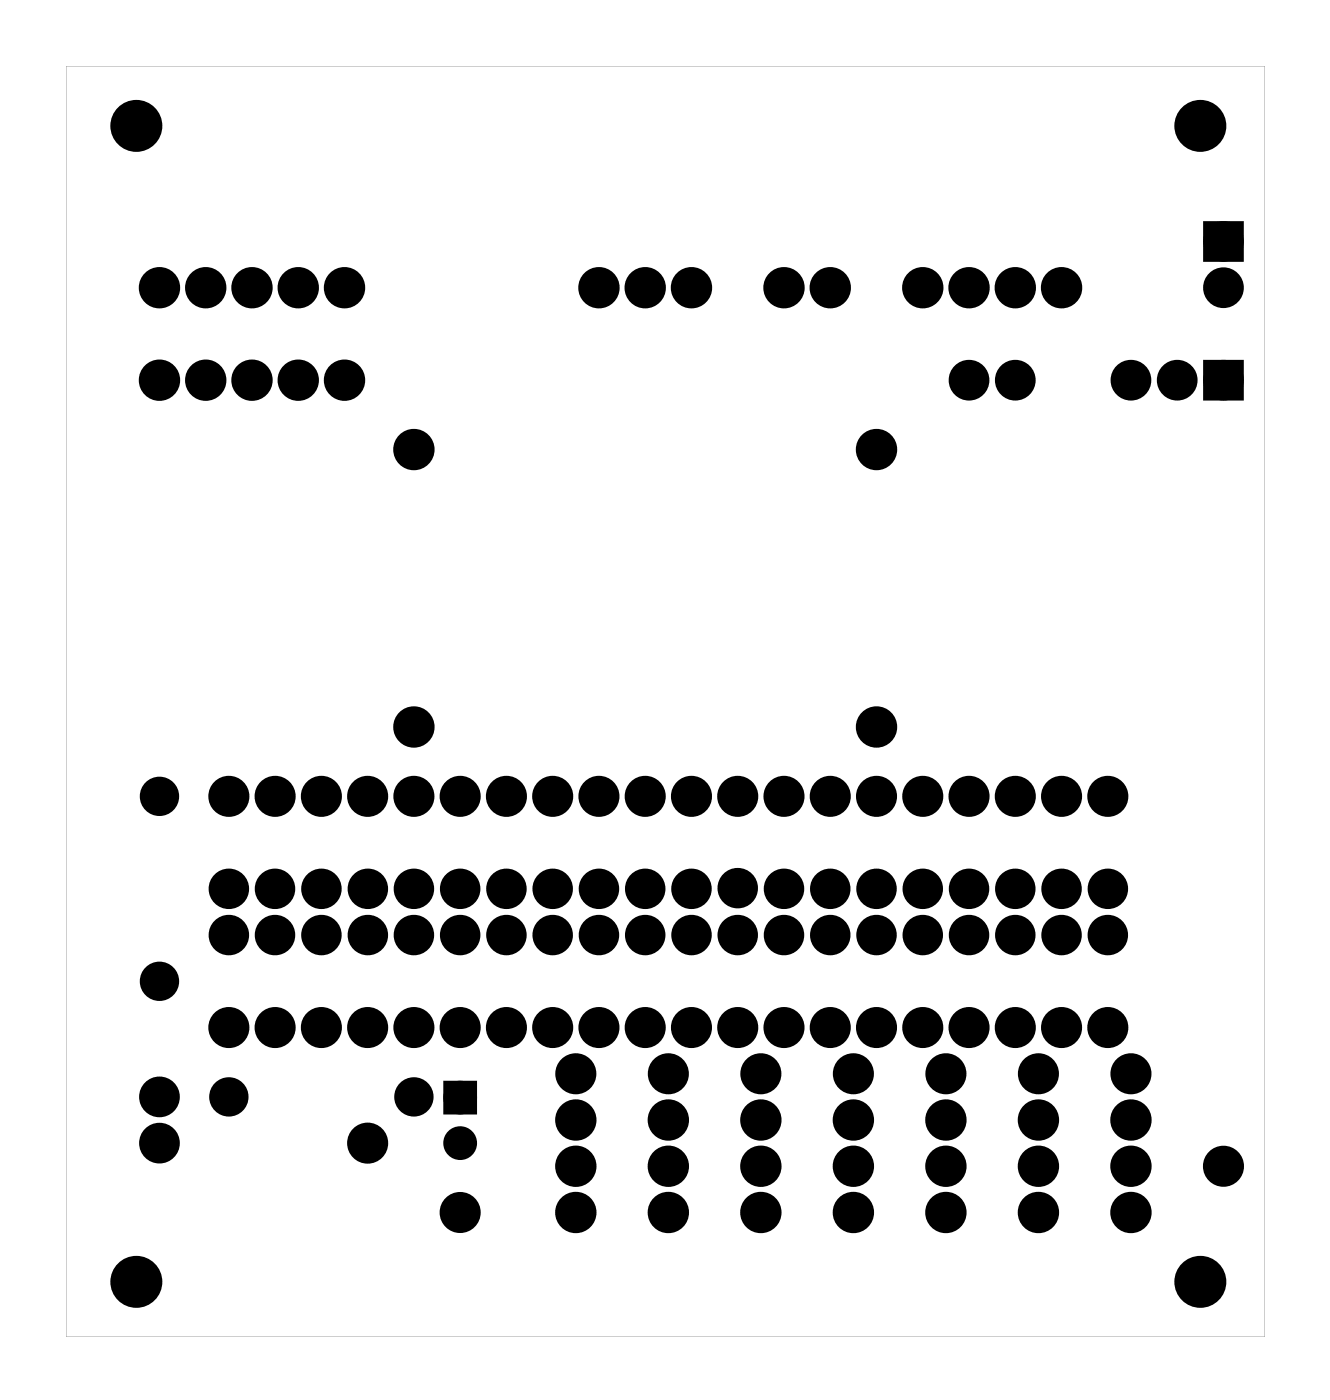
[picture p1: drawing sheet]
<svg xmlns="http://www.w3.org/2000/svg" width="73mm" height="77mm" viewBox="0 0 73 77" stroke-linecap="round" stroke-linejoin="round" font-family="sans-serif">
<g fill="#000">
<path d="M66.4 12.5h1.5v1.5h-1.5zM66.4 20.1h1.5v1.5h-1.5zM24.7 59.7h1.2v1.2h-1.2z"/>
<path d="M3.6 3.6h65.8v69.8h-65.8zM3.6 3.6v69.8h65.8v-69.8z"/>
</g>
<g fill="#000">
<circle cx="7.5" cy="6.9" r="1.3"/>
<circle cx="8.8" cy="15.8" r=".75"/>
<circle cx="11.3" cy="15.8" r=".75"/>
<circle cx="13.8" cy="15.8" r=".75"/>
<circle cx="16.4" cy="15.8" r=".75"/>
<circle cx="18.9" cy="15.8" r=".75"/>
<circle cx="32.9" cy="15.8" r=".75"/>
<circle cx="35.4" cy="15.8" r=".75"/>
<circle cx="38" cy="15.8" r=".75"/>
<circle cx="43" cy="15.8" r=".75"/>
<circle cx="45.6" cy="15.8" r=".75"/>
<circle cx="50.7" cy="15.8" r=".75"/>
<circle cx="53.2" cy="15.8" r=".75"/>
<circle cx="55.7" cy="15.8" r=".75"/>
<circle cx="58.3" cy="15.8" r=".75"/>
<circle cx="65.9" cy="6.9" r="1.3"/>
<circle cx="67.2" cy="15.8" r=".74"/>
<circle cx="67.2" cy="13.3" r=".74"/>
<circle cx="8.8" cy="20.9" r=".75"/>
<circle cx="11.3" cy="20.9" r=".75"/>
<circle cx="13.8" cy="20.9" r=".75"/>
<circle cx="16.4" cy="20.9" r=".75"/>
<circle cx="18.9" cy="20.9" r=".75"/>
<circle cx="22.7" cy="24.7" r=".75"/>
<circle cx="22.7" cy="39.9" r=".75"/>
<circle cx="48.1" cy="24.7" r=".75"/>
<circle cx="48.1" cy="39.9" r=".75"/>
<circle cx="53.2" cy="20.9" r=".74"/>
<circle cx="55.7" cy="20.9" r=".74"/>
<circle cx="62.1" cy="20.9" r=".74"/>
<circle cx="64.6" cy="20.9" r=".74"/>
<circle cx="67.2" cy="20.9" r=".74"/>
<circle cx="8.8" cy="53.9" r=".7"/>
<circle cx="8.8" cy="43.7" r=".7"/>
<circle cx="12.6" cy="56.4" r=".75"/>
<circle cx="12.6" cy="43.7" r=".75"/>
<circle cx="12.6" cy="51.4" r=".74"/>
<circle cx="12.6" cy="48.8" r=".74"/>
<circle cx="15.1" cy="51.4" r=".74"/>
<circle cx="15.1" cy="48.8" r=".74"/>
<circle cx="15.1" cy="56.4" r=".75"/>
<circle cx="15.1" cy="43.7" r=".75"/>
<circle cx="17.6" cy="56.4" r=".75"/>
<circle cx="17.6" cy="43.7" r=".75"/>
<circle cx="17.6" cy="51.4" r=".74"/>
<circle cx="17.6" cy="48.8" r=".74"/>
<circle cx="20.2" cy="56.4" r=".75"/>
<circle cx="20.2" cy="43.7" r=".75"/>
<circle cx="20.2" cy="51.4" r=".74"/>
<circle cx="20.2" cy="48.8" r=".74"/>
<circle cx="22.7" cy="56.4" r=".75"/>
<circle cx="22.7" cy="43.7" r=".75"/>
<circle cx="22.7" cy="51.4" r=".74"/>
<circle cx="22.7" cy="48.8" r=".74"/>
<circle cx="25.3" cy="56.4" r=".75"/>
<circle cx="25.3" cy="43.7" r=".75"/>
<circle cx="25.3" cy="51.4" r=".74"/>
<circle cx="25.3" cy="48.8" r=".74"/>
<circle cx="27.8" cy="56.4" r=".75"/>
<circle cx="27.8" cy="43.7" r=".75"/>
<circle cx="27.8" cy="51.4" r=".74"/>
<circle cx="27.8" cy="48.8" r=".74"/>
<circle cx="30.3" cy="56.4" r=".75"/>
<circle cx="30.3" cy="43.7" r=".75"/>
<circle cx="30.3" cy="51.4" r=".74"/>
<circle cx="30.3" cy="48.8" r=".74"/>
<circle cx="31.6" cy="59" r=".75"/>
<circle cx="32.9" cy="56.4" r=".75"/>
<circle cx="32.9" cy="43.7" r=".75"/>
<circle cx="32.9" cy="51.4" r=".74"/>
<circle cx="32.9" cy="48.8" r=".74"/>
<circle cx="35.4" cy="56.4" r=".75"/>
<circle cx="35.4" cy="43.7" r=".75"/>
<circle cx="35.4" cy="51.4" r=".74"/>
<circle cx="35.4" cy="48.8" r=".74"/>
<circle cx="36.7" cy="59" r=".75"/>
<circle cx="38" cy="56.4" r=".75"/>
<circle cx="38" cy="43.7" r=".75"/>
<circle cx="38" cy="48.8" r=".74"/>
<circle cx="38" cy="51.4" r=".74"/>
<circle cx="40.5" cy="56.4" r=".75"/>
<circle cx="40.5" cy="43.7" r=".75"/>
<circle cx="40.5" cy="51.4" r=".74"/>
<circle cx="40.5" cy="48.8" r=".74"/>
<circle cx="41.8" cy="59" r=".75"/>
<circle cx="43" cy="56.4" r=".75"/>
<circle cx="43" cy="43.7" r=".75"/>
<circle cx="43" cy="51.4" r=".74"/>
<circle cx="43" cy="48.8" r=".74"/>
<circle cx="45.6" cy="56.4" r=".75"/>
<circle cx="45.6" cy="43.7" r=".75"/>
<circle cx="45.6" cy="51.4" r=".74"/>
<circle cx="45.6" cy="48.8" r=".74"/>
<circle cx="46.9" cy="59" r=".75"/>
<circle cx="48.1" cy="56.4" r=".75"/>
<circle cx="48.1" cy="43.7" r=".75"/>
<circle cx="48.1" cy="51.4" r=".74"/>
<circle cx="48.1" cy="48.8" r=".74"/>
<circle cx="50.7" cy="56.4" r=".75"/>
<circle cx="50.7" cy="43.7" r=".75"/>
<circle cx="50.7" cy="51.4" r=".74"/>
<circle cx="50.7" cy="48.8" r=".74"/>
<circle cx="51.9" cy="59" r=".75"/>
<circle cx="53.2" cy="56.4" r=".75"/>
<circle cx="53.2" cy="43.7" r=".75"/>
<circle cx="53.2" cy="51.4" r=".74"/>
<circle cx="53.2" cy="48.8" r=".74"/>
<circle cx="55.7" cy="56.4" r=".75"/>
<circle cx="55.7" cy="43.7" r=".75"/>
<circle cx="55.7" cy="51.4" r=".74"/>
<circle cx="55.7" cy="48.8" r=".74"/>
<circle cx="57" cy="59" r=".75"/>
<circle cx="58.3" cy="56.4" r=".75"/>
<circle cx="58.3" cy="43.7" r=".75"/>
<circle cx="58.3" cy="51.4" r=".74"/>
<circle cx="58.3" cy="48.8" r=".74"/>
<circle cx="60.8" cy="56.4" r=".75"/>
<circle cx="60.8" cy="43.7" r=".75"/>
<circle cx="60.8" cy="51.4" r=".74"/>
<circle cx="60.8" cy="48.8" r=".74"/>
<circle cx="62.1" cy="59" r=".75"/>
<circle cx="7.5" cy="70.4" r="1.3"/>
<circle cx="8.8" cy="62.8" r=".74"/>
<circle cx="8.8" cy="60.3" r=".74"/>
<circle cx="12.6" cy="60.3" r=".7"/>
<circle cx="20.2" cy="62.8" r=".75"/>
<circle cx="22.7" cy="60.3" r=".7"/>
<circle cx="25.3" cy="66.6" r=".75"/>
<circle cx="25.3" cy="60.3" r=".6"/>
<circle cx="25.3" cy="62.8" r=".6"/>
<circle cx="31.6" cy="64.1" r=".75"/>
<circle cx="31.6" cy="66.6" r=".75"/>
<circle cx="31.6" cy="61.5" r=".75"/>
<circle cx="36.7" cy="64.1" r=".75"/>
<circle cx="36.7" cy="66.6" r=".75"/>
<circle cx="36.7" cy="61.5" r=".75"/>
<circle cx="41.8" cy="64.1" r=".75"/>
<circle cx="41.8" cy="66.6" r=".75"/>
<circle cx="41.8" cy="61.5" r=".75"/>
<circle cx="46.9" cy="64.1" r=".75"/>
<circle cx="46.9" cy="66.6" r=".75"/>
<circle cx="46.9" cy="61.5" r=".75"/>
<circle cx="51.9" cy="64.1" r=".75"/>
<circle cx="51.9" cy="61.5" r=".75"/>
<circle cx="51.9" cy="66.6" r=".75"/>
<circle cx="57" cy="64.1" r=".75"/>
<circle cx="57" cy="61.5" r=".75"/>
<circle cx="57" cy="66.6" r=".75"/>
<circle cx="62.1" cy="64.1" r=".75"/>
<circle cx="62.1" cy="66.6" r=".75"/>
<circle cx="62.1" cy="61.5" r=".75"/>
<circle cx="65.9" cy="70.4" r="1.3"/>
<circle cx="67.2" cy="64.1" r=".75"/>
</g>
<g fill="none" stroke="#000" stroke-width=".25">
<circle cx="7.5" cy="6.9" r="1.3"/>
<circle cx="65.9" cy="6.9" r="1.3"/>
<circle cx="7.5" cy="70.4" r="1.3"/>
<circle cx="65.9" cy="70.4" r="1.3"/>
</g>
<g fill="none" stroke="#000" stroke-width=".75" stroke-linecap="butt">
<circle cx="12.6" cy="43.7" r=".75"/>
<circle cx="12.6" cy="56.4" r=".75"/>
<circle cx="12.6" cy="48.8" r=".74"/>
<circle cx="12.6" cy="51.4" r=".74"/>
<circle cx="15.1" cy="48.8" r=".74"/>
<circle cx="15.1" cy="51.4" r=".74"/>
<circle cx="15.1" cy="56.4" r=".75"/>
<circle cx="15.1" cy="43.7" r=".75"/>
<circle cx="17.6" cy="56.4" r=".75"/>
<circle cx="17.6" cy="43.7" r=".75"/>
<circle cx="17.6" cy="48.8" r=".74"/>
<circle cx="17.6" cy="51.4" r=".74"/>
<circle cx="20.2" cy="43.7" r=".75"/>
<circle cx="20.2" cy="56.4" r=".75"/>
<circle cx="20.2" cy="48.8" r=".74"/>
<circle cx="20.2" cy="51.4" r=".74"/>
<circle cx="22.7" cy="56.4" r=".75"/>
<circle cx="22.7" cy="43.7" r=".75"/>
<circle cx="22.7" cy="48.8" r=".74"/>
<circle cx="22.7" cy="51.4" r=".74"/>
<circle cx="25.3" cy="56.4" r=".75"/>
<circle cx="25.3" cy="43.7" r=".75"/>
<circle cx="25.3" cy="48.8" r=".74"/>
<circle cx="25.3" cy="51.4" r=".74"/>
<circle cx="27.8" cy="43.7" r=".75"/>
<circle cx="27.8" cy="56.4" r=".75"/>
<circle cx="27.8" cy="48.8" r=".74"/>
<circle cx="27.8" cy="51.4" r=".74"/>
<circle cx="30.3" cy="43.7" r=".75"/>
<circle cx="30.3" cy="56.4" r=".75"/>
<circle cx="30.3" cy="48.8" r=".74"/>
<circle cx="30.3" cy="51.4" r=".74"/>
<circle cx="31.6" cy="59" r=".75"/>
<circle cx="32.9" cy="56.4" r=".75"/>
<circle cx="32.9" cy="43.7" r=".75"/>
<circle cx="32.9" cy="48.8" r=".74"/>
<circle cx="32.9" cy="51.4" r=".74"/>
<circle cx="35.4" cy="56.4" r=".75"/>
<circle cx="35.4" cy="43.7" r=".75"/>
<circle cx="35.4" cy="48.8" r=".74"/>
<circle cx="35.4" cy="51.4" r=".74"/>
<circle cx="36.7" cy="59" r=".75"/>
<circle cx="38" cy="56.4" r=".75"/>
<circle cx="38" cy="43.7" r=".75"/>
<circle cx="38" cy="48.8" r=".74"/>
<circle cx="38" cy="51.4" r=".74"/>
<circle cx="40.5" cy="43.7" r=".75"/>
<circle cx="40.5" cy="56.4" r=".75"/>
<circle cx="40.5" cy="51.4" r=".74"/>
<circle cx="40.5" cy="48.8" r=".74"/>
<circle cx="41.8" cy="59" r=".75"/>
<circle cx="43" cy="56.4" r=".75"/>
<circle cx="43" cy="43.7" r=".75"/>
<circle cx="43" cy="48.8" r=".74"/>
<circle cx="43" cy="51.4" r=".74"/>
<circle cx="45.6" cy="43.7" r=".75"/>
<circle cx="45.6" cy="56.4" r=".75"/>
<circle cx="45.6" cy="51.4" r=".74"/>
<circle cx="45.6" cy="48.8" r=".74"/>
<circle cx="46.9" cy="59" r=".75"/>
<circle cx="48.1" cy="56.4" r=".75"/>
<circle cx="48.1" cy="43.7" r=".75"/>
<circle cx="48.1" cy="48.8" r=".74"/>
<circle cx="48.1" cy="51.4" r=".74"/>
<circle cx="50.7" cy="56.4" r=".75"/>
<circle cx="50.7" cy="43.7" r=".75"/>
<circle cx="50.7" cy="48.8" r=".74"/>
<circle cx="50.7" cy="51.4" r=".74"/>
<circle cx="51.9" cy="59" r=".75"/>
<circle cx="53.2" cy="56.4" r=".75"/>
<circle cx="53.2" cy="43.7" r=".75"/>
<circle cx="53.2" cy="48.8" r=".74"/>
<circle cx="53.2" cy="51.4" r=".74"/>
<circle cx="55.7" cy="56.4" r=".75"/>
<circle cx="55.7" cy="43.7" r=".75"/>
<circle cx="55.7" cy="48.8" r=".74"/>
<circle cx="55.7" cy="51.4" r=".74"/>
<circle cx="57" cy="59" r=".75"/>
<circle cx="58.3" cy="56.4" r=".75"/>
<circle cx="58.3" cy="43.7" r=".75"/>
<circle cx="58.3" cy="48.8" r=".74"/>
<circle cx="58.3" cy="51.4" r=".74"/>
<circle cx="60.8" cy="56.4" r=".75"/>
<circle cx="60.8" cy="43.7" r=".75"/>
<circle cx="60.8" cy="51.4" r=".74"/>
<circle cx="60.8" cy="48.8" r=".74"/>
<circle cx="62.1" cy="59" r=".75"/>
<circle cx="20.2" cy="62.8" r=".75"/>
<circle cx="25.3" cy="66.6" r=".75"/>
<circle cx="67.2" cy="64.1" r=".75"/>
</g>
<g fill="none" stroke="#000" stroke-width=".76" stroke-linecap="butt">
<path d="M66.4 12.5h1.5v1.5h-1.5zM66.4 20.1h1.5v1.5h-1.5z"/>
<circle cx="8.8" cy="15.8" r=".75"/>
<circle cx="11.3" cy="15.8" r=".75"/>
<circle cx="13.8" cy="15.8" r=".75"/>
<circle cx="16.4" cy="15.8" r=".75"/>
<circle cx="18.9" cy="15.8" r=".75"/>
<circle cx="32.9" cy="15.8" r=".75"/>
<circle cx="35.4" cy="15.8" r=".75"/>
<circle cx="38" cy="15.8" r=".75"/>
<circle cx="43" cy="15.8" r=".75"/>
<circle cx="45.6" cy="15.8" r=".75"/>
<circle cx="50.7" cy="15.8" r=".75"/>
<circle cx="53.2" cy="15.8" r=".75"/>
<circle cx="55.7" cy="15.8" r=".75"/>
<circle cx="58.3" cy="15.8" r=".75"/>
<circle cx="67.2" cy="15.8" r=".74"/>
<circle cx="67.2" cy="13.3" r=".74"/>
<circle cx="8.8" cy="20.9" r=".75"/>
<circle cx="11.3" cy="20.9" r=".75"/>
<circle cx="13.8" cy="20.9" r=".75"/>
<circle cx="16.4" cy="20.9" r=".75"/>
<circle cx="18.9" cy="20.9" r=".75"/>
<circle cx="22.7" cy="39.9" r=".75"/>
<circle cx="22.7" cy="24.7" r=".75"/>
<circle cx="48.1" cy="39.9" r=".75"/>
<circle cx="48.1" cy="24.7" r=".75"/>
<circle cx="53.2" cy="20.9" r=".74"/>
<circle cx="55.7" cy="20.9" r=".74"/>
<circle cx="62.1" cy="20.9" r=".74"/>
<circle cx="64.6" cy="20.9" r=".74"/>
<circle cx="67.2" cy="20.9" r=".74"/>
<circle cx="8.8" cy="43.7" r=".7"/>
<circle cx="8.8" cy="53.9" r=".7"/>
<circle cx="8.8" cy="62.8" r=".74"/>
<circle cx="8.8" cy="60.3" r=".74"/>
<circle cx="12.6" cy="60.3" r=".7"/>
<circle cx="22.7" cy="60.3" r=".7"/>
<circle cx="31.6" cy="64.1" r=".75"/>
<circle cx="31.6" cy="66.6" r=".75"/>
<circle cx="31.6" cy="61.5" r=".75"/>
<circle cx="36.7" cy="64.1" r=".75"/>
<circle cx="36.7" cy="66.6" r=".75"/>
<circle cx="36.7" cy="61.5" r=".75"/>
<circle cx="41.8" cy="64.1" r=".75"/>
<circle cx="41.8" cy="66.6" r=".75"/>
<circle cx="41.8" cy="61.5" r=".75"/>
<circle cx="46.9" cy="64.1" r=".75"/>
<circle cx="46.9" cy="66.6" r=".75"/>
<circle cx="46.9" cy="61.5" r=".75"/>
<circle cx="51.9" cy="64.1" r=".75"/>
<circle cx="51.9" cy="66.6" r=".75"/>
<circle cx="51.9" cy="61.5" r=".75"/>
<circle cx="57" cy="64.1" r=".75"/>
<circle cx="57" cy="66.6" r=".75"/>
<circle cx="57" cy="61.5" r=".75"/>
<circle cx="62.1" cy="64.1" r=".75"/>
<circle cx="62.1" cy="66.6" r=".75"/>
<circle cx="62.1" cy="61.5" r=".75"/>
</g>
<g fill="none" stroke="#000" stroke-width=".65" stroke-linecap="butt">
<path d="M24.7 59.7h1.2v1.2h-1.2z"/>
<circle cx="25.3" cy="62.8" r=".6"/>
<circle cx="25.3" cy="60.3" r=".6"/>
</g>
</svg>
